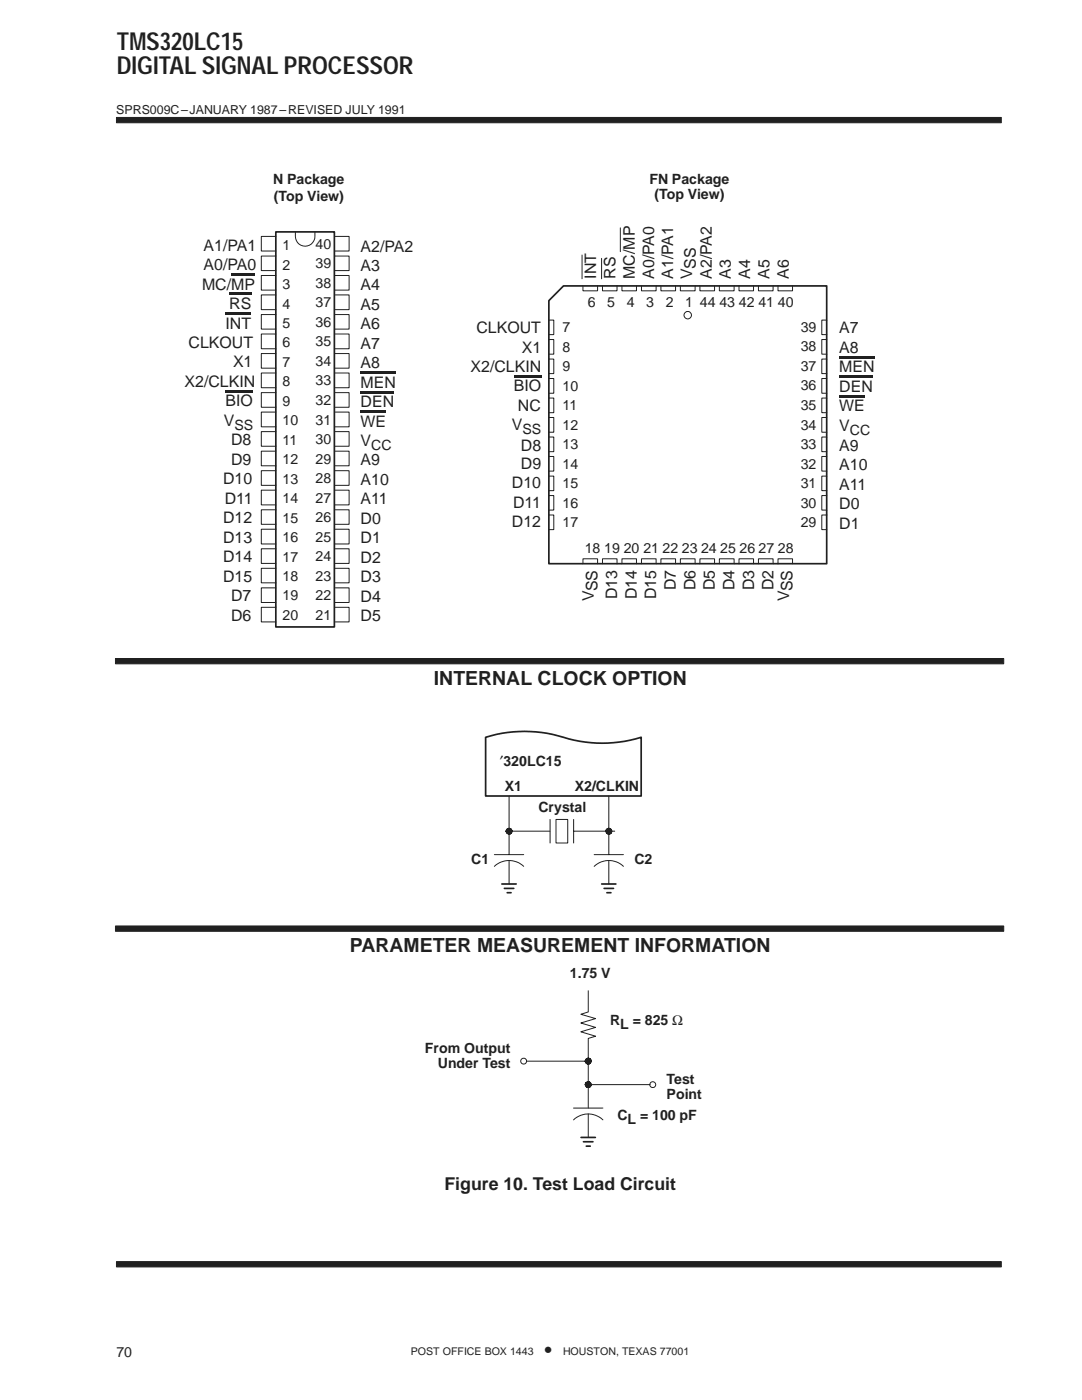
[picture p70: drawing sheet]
<svg xmlns="http://www.w3.org/2000/svg" width="216mm" height="279mm" viewBox="0 0 216 279" stroke-linecap="round" stroke-linejoin="round" font-family="sans-serif">
<defs><g id="words">
<g font-size="4.9" fill="#231f20">
<text x="23.3" y="9.9">TMS320LC15</text>
<text x="23.3" y="14.8">DIGITAL SIGNAL PROCESSOR</text>
</g>
<g font-size="3.9" fill="#231f20">
<text x="86.6" y="136.6">INTERNAL CLOCK OPTION</text>
<text x="69.8" y="190">PARAMETER MEASUREMENT INFORMATION</text>
</g>
<g font-size="3.5" fill="#231f20">
<text x="88.7" y="237.4">Figure 10. Test Load Circuit</text>
<text x="108.6" y="270.4">•</text>
</g>
<g font-size="3.2" fill="#231f20">
<text x="40.6" y="50">A1/PA1</text>
<text x="40.6" y="53.9">A0/PA0</text>
<text x="72" y="50.2">A2/PA2</text>
<text x="40.3" y="57.8">MC/MP</text>
<text x="72" y="54.1">A3</text>
<text x="72" y="58">A4</text>
<text x="119" y="55.6" transform="rotate(-90 119 55.6)">INT</text>
<text x="122.8" y="55.6" transform="rotate(-90 122.8 55.6)">RS</text>
<text x="126.7" y="55.6" transform="rotate(-90 126.7 55.6)">MC/MP</text>
<text x="130.5" y="55.6" transform="rotate(-90 130.5 55.6)">A0/PA0</text>
<text x="134.3" y="55.6" transform="rotate(-90 134.3 55.6)">A1/PA1</text>
<text x="138.1" y="55.6" transform="rotate(-90 138.1 55.6)">VSS</text>
<text x="142" y="55.6" transform="rotate(-90 142 55.6)">A2/PA2</text>
<text x="145.9" y="55.6" transform="rotate(-90 145.9 55.6)">A3</text>
<text x="149.7" y="55.6" transform="rotate(-90 149.7 55.6)">A4</text>
<text x="153.5" y="55.6" transform="rotate(-90 153.5 55.6)">A5</text>
<text x="157.4" y="55.6" transform="rotate(-90 157.4 55.6)">A6</text>
<text x="45" y="65.6">INT</text>
<text x="45.7" y="61.7">RS</text>
<text x="72" y="61.8">A5</text>
<text x="72" y="65.7">A6</text>
<text x="37.6" y="69.5">CLKOUT</text>
<text x="72" y="69.6">A7</text>
<text x="95.1" y="66.5">CLKOUT</text>
<text x="104.1" y="70.4">X1</text>
<text x="167.5" y="66.5">A7</text>
<text x="167.5" y="70.4">A8</text>
<text x="36.8" y="77.2">X2/CLKIN</text>
<text x="46.5" y="73.3">X1</text>
<text x="72" y="73.5">A8</text>
<text x="72" y="77.4">MEN</text>
<text x="93.9" y="74.3">X2/CLKIN</text>
<text x="167.5" y="74.3">MEN</text>
<text x="45" y="81.1">BIO</text>
<text x="72" y="81.3">DEN</text>
<text x="102.5" y="78.1">BIO</text>
<text x="103.4" y="82">NC</text>
<text x="167.5" y="78.2">DEN</text>
<text x="167.5" y="82.1">WE</text>
<text x="44.7" y="85">V</text>
<text x="46.1" y="88.9">D8</text>
<text x="72" y="85.1">WE</text>
<text x="72" y="89">V</text>
<text x="102.1" y="85.8">V</text>
<text x="167.5" y="86">V</text>
<text x="167.5" y="89.9">A9</text>
<text x="46.1" y="92.8">D9</text>
<text x="72" y="92.9">A9</text>
<text x="103.9" y="90.1">D8</text>
<text x="103.9" y="93.6">D9</text>
<text x="167.5" y="93.8">A10</text>
<text x="44.5" y="96.7">D10</text>
<text x="44.9" y="100.6">D11</text>
<text x="72" y="96.8">A10</text>
<text x="72" y="100.7">A11</text>
<text x="102.2" y="97.4">D10</text>
<text x="102.4" y="101.3">D11</text>
<text x="167.5" y="97.7">A11</text>
<text x="167.5" y="101.6">D0</text>
<text x="44.5" y="104.4">D12</text>
<text x="72" y="104.5">D0</text>
<text x="102.2" y="105.2">D12</text>
<text x="167.5" y="105.5">D1</text>
<text x="44.5" y="108.3">D13</text>
<text x="44.5" y="112.2">D14</text>
<text x="72" y="108.4">D1</text>
<text x="72" y="112.3">D2</text>
<text x="44.5" y="116.1">D15</text>
<text x="46.1" y="120">D7</text>
<text x="72" y="116.2">D3</text>
<text x="118.5" y="120" transform="rotate(-90 118.5 120)">VSS</text>
<text x="123.2" y="119.6" transform="rotate(-90 123.2 119.6)">D13</text>
<text x="127.1" y="119.6" transform="rotate(-90 127.1 119.6)">D14</text>
<text x="131" y="119.6" transform="rotate(-90 131 119.6)">D15</text>
<text x="134.9" y="117.8" transform="rotate(-90 134.9 117.8)">D7</text>
<text x="138.8" y="117.8" transform="rotate(-90 138.8 117.8)">D6</text>
<text x="142.7" y="117.8" transform="rotate(-90 142.7 117.8)">D5</text>
<text x="146.6" y="117.8" transform="rotate(-90 146.6 117.8)">D4</text>
<text x="150.5" y="117.8" transform="rotate(-90 150.5 117.8)">D3</text>
<text x="154.4" y="117.8" transform="rotate(-90 154.4 117.8)">D2</text>
<text x="157.4" y="120" transform="rotate(-90 157.4 120)">VSS</text>
<text x="46.1" y="123.9">D6</text>
<text x="72" y="120.1">D4</text>
<text x="72" y="124">D5</text>
</g>
<g font-size="2.8" fill="#231f20">
<text x="54.5" y="36.7">N Package</text>
<text x="54.6" y="40.1">(Top View)</text>
<text x="129.6" y="36.7">FN Package</text>
<text x="130.6" y="39.8">(Top View)</text>
<text x="56.4" y="49.9">1</text>
<text x="56.4" y="53.8">2</text>
<text x="63" y="49.6">40</text>
<text x="63" y="53.5">39</text>
<text x="56.4" y="57.7">3</text>
<text x="63" y="57.4">38</text>
<text x="56.4" y="61.6">4</text>
<text x="56.4" y="65.5">5</text>
<text x="63" y="61.3">37</text>
<text x="63" y="65.2">36</text>
<text x="117.3" y="61.3">6</text>
<text x="121.2" y="61.3">5</text>
<text x="125.1" y="61.3">4</text>
<text x="128.9" y="61.3">3</text>
<text x="132.8" y="61.3">2</text>
<text x="136.7" y="61.3">1</text>
<text x="139.7" y="61.3">44 43 42 41 40</text>
<text x="56.4" y="69.3">6</text>
<text x="63" y="69.1">35</text>
<text x="112.3" y="66.3">7</text>
<text x="112.3" y="70.2">8</text>
<text x="159.8" y="66.2">39</text>
<text x="159.8" y="70.1">38</text>
<text x="56.4" y="73.2">7</text>
<text x="56.4" y="77.1">8</text>
<text x="63" y="73">34</text>
<text x="63" y="76.9">33</text>
<text x="112.3" y="74.1">9</text>
<text x="112.3" y="78">10</text>
<text x="159.8" y="74">37</text>
<text x="159.8" y="77.9">36</text>
<text x="56.4" y="81">9</text>
<text x="63" y="80.8">32</text>
<text x="112.3" y="81.9">11</text>
<text x="159.8" y="81.8">35</text>
<text x="46.8" y="85.8">SS</text>
<text x="56.4" y="84.9">10</text>
<text x="56.4" y="88.8">11</text>
<text x="63" y="84.7">31</text>
<text x="63" y="88.6">30</text>
<text x="74.1" y="89.8">CC</text>
<text x="104.3" y="86.7">SS</text>
<text x="112.3" y="85.8">12</text>
<text x="112.3" y="89.6">13</text>
<text x="159.8" y="85.7">34</text>
<text x="159.8" y="89.6">33</text>
<text x="169.6" y="86.8">CC</text>
<text x="56.4" y="92.7">12</text>
<text x="63" y="92.5">29</text>
<text x="112.3" y="93.5">14</text>
<text x="159.8" y="93.5">32</text>
<text x="56.4" y="96.5">13</text>
<text x="56.4" y="100.4">14</text>
<text x="63" y="96.4">28</text>
<text x="63" y="100.3">27</text>
<text x="112.3" y="97.4">15</text>
<text x="112.3" y="101.3">16</text>
<text x="159.8" y="97.4">31</text>
<text x="159.8" y="101.3">30</text>
<text x="56.4" y="104.3">15</text>
<text x="63" y="104.2">26</text>
<text x="112.3" y="105.2">17</text>
<text x="159.8" y="105.3">29</text>
<text x="56.4" y="108.2">16</text>
<text x="56.4" y="112.1">17</text>
<text x="63" y="108.1">25</text>
<text x="63" y="112">24</text>
<text x="116.7" y="110.4">18 19 20 21 22 23 24 25 26 27 28</text>
<text x="56.4" y="116">18</text>
<text x="56.4" y="119.8">19</text>
<text x="63" y="115.9">23</text>
<text x="63" y="119.8">22</text>
<text x="56.4" y="123.7">20</text>
<text x="63" y="123.7">21</text>
<text x="99.8" y="152.8">′320LC15</text>
<text x="100.7" y="157.8">X1</text>
<text x="107.4" y="162">Crystal</text>
<text x="114.7" y="157.8">X2/CLKIN</text>
<text x="94" y="172.4">C1</text>
<text x="126.6" y="172.4">C2</text>
<text x="113.7" y="195.1">1.75 V</text>
<text x="121.7" y="204.6">RL = 825 Ω</text>
<text x="84.8" y="210.1">From Output</text>
<text x="87.4" y="213.2">Under Test</text>
<text x="133" y="216.2">Test</text>
<text x="133" y="219.4">Point</text>
<text x="123.2" y="223.6">CL = 100 pF</text>
<text x="23.2" y="270.7">70</text>
</g>
<text font-size="2.5" fill="#231f20" x="23.2" y="22.7">SPRS009C–JANUARY 1987–REVISED JULY 1991</text>
<g font-size="2.1" fill="#231f20">
<text x="82" y="270.4">POST OFFICE BOX 1443</text>
<text x="112.3" y="270.4">HOUSTON, TEXAS 77001</text>
</g>
</g></defs>
<g fill="#231f20" stroke="#231f20" stroke-width=".2">
<path d="M23.2 23.4h176.6v1.1h-176.6z" fill-rule="evenodd"/>
<path d="M23.2 251.8h176.6v1h-176.6z" fill-rule="evenodd"/>
<path d="M23 131.4h177.3v1.1h-177.3z" fill-rule="evenodd"/>
<path d="M23 184.8h177.3v1.1h-177.3z" fill-rule="evenodd"/>
</g>
<g fill="none" stroke="#231f20" stroke-width=".2">
<path d="M55 47.2h-2.9v2.9h2.9M55 51.1h-2.9v2.9h2.9M55 55h-2.9v2.9h2.9M55 58.9h-2.9v2.9h2.9M58.9 46.3a2.27 2.27 0 0 0 1.6 2.8 1.93 1.93 0 0 0 2.3-1.9v-.9M66.7 47.2h3v2.9h-3M66.7 51.1h3v2.9h-3M66.7 55h3v2.9h-3M66.7 58.9h3v2.9h-3M116.1 50.9v4.7M116.3 57.1v.9h2.9v-.9M120 51.6v4"/>
<path d="M120.2 57.1v.9h2.9v-.9M123.8 45.5v4.7M124.1 57.1v.9h2.9v-.9M128 57.1v.9h2.9v-.9M131.9 57.1v.9h2.9v-.9M135.8 57.1v.9h2.9v-.9M139.7 57.1v.9h2.9v-.9M143.5 57.1v.9h3v-.9M147.5 57.1v.9h2.9v-.9M151.3 57.1v.9h3v-.9M155.2 57.1v.9h2.9v-.9M55 62.8h-2.9v2.9h2.9"/>
<path d="M55 66.7h-2.9v2.9h2.9M55 70.6h-2.9v2.9h2.9M55 74.4h-2.9v3h2.9M55 78.4h-2.9v2.9h2.9M66.7 62.8h3v2.9h-3M66.7 66.7h3v2.9h-3M66.7 70.6h3v2.9h-3M66.7 74.4h3v3h-3M66.7 78.4h3v2.9h-3M109.5 79.4h1v3h-1M109.5 75.5h1v3h-1M109.5 71.7h1v2.9h-1"/>
<path d="M109.5 67.8h1v2.9h-1M109.5 63.9h1v2.9h-1M165 79.4h-1v3h1M165 75.5h-1v3h1M165 71.7h-1v2.9h1M165 67.8h-1v2.9h1M165 63.9h-1v2.9h1M55 82.2h-2.9v3h2.9M55 86.1h-2.9v3h2.9M55 90h-2.9v3h2.9M55 93.9h-2.9v3h2.9M55 97.8h-2.9v3h2.9"/>
<path d="M66.7 82.2h3v3h-3M66.7 86.1h3v3h-3M66.7 90h3v3h-3M66.7 93.9h3v3h-3M66.7 97.8h3v3h-3M109.5 98.9h1v2.9h-1M109.5 95h1v2.9h-1M109.5 91.1h1v2.9h-1M109.5 87.2h1v2.9h-1M109.5 83.3h1v3h-1M165 98.9h-1v2.9h1M165 95h-1v2.9h1"/>
<path d="M165 91.1h-1v2.9h1M165 87.2h-1v2.9h1M165 83.3h-1v3h1M55 101.7h-2.9v2.9h2.9M55 105.6h-2.9v3h2.9M55 109.5h-2.9v2.9h2.9M55 113.4h-2.9v2.9h2.9M55 117.3h-2.9v2.9h2.9M66.7 101.7h3v2.9h-3M66.7 105.6h3v3h-3M66.7 109.5h3v2.9h-3M66.7 113.4h3v2.9h-3"/>
<path d="M66.7 117.3h3v2.9h-3M109.5 102.8h1v2.9h-1M116.3 112.5v-1h2.9v1M120.2 112.5v-1h2.9v1M124.1 112.5v-1h2.9v1M128 112.5v-1h2.9v1M131.9 112.5v-1h2.9v1M135.8 112.5v-1h2.9v1M139.7 112.5v-1h2.9v1M143.5 112.5v-1h3v1M147.5 112.5v-1h2.9v1M151.3 112.5v-1h3v1"/>
<path d="M155.2 112.5v-1h2.9v1M165 102.8h-1v2.9h1M55 121.2h-2.9v2.9h2.9M66.7 121.2h3v2.9h-3M101.6 158.9v11.7M121.5 158.9v11.7M98.6 172.9a4.3 4.3 0 0 1 5.9 0M98.6 170.6h5.9M101 165.7h.3M101.1 165.6h.2M101.5 165.9h-.5v-.2l.6 .2-.6-.2 .1-.1 .5 .3-.5-.3 .1-.1 .4 .4-.3-.5 .3 .5-.4-.4 .4-.2v.6l-.2-.6 .2 .6-.5 .3 .5-.3h.6h-.6l.5 .1-.5-.1 .5 .3-.5-.3-.4 .4 .2 .2h.2v-.6l.1 .6-.1-.6h8.2M101.6 166.5v-.6v.6"/>
<path d="M101.6 171.7v4.7M101.6 165.8v-.5v.6l.1-.6h-.1v.6h.6h-.5M101.7 165.3v.3M101.9 165.4l.2 .2-.5 .3 .4-.4-.4 .4zM101.9 165.4l-.3 .5 .1-.6 .2 .3h.2M101.9 166.4l-.3-.5-.3 .5 .3-.5v.6l.3-.1-.3-.5 .4 .4 .2-.4-.1-.3-.5 .3 .5-.2-1.1 .2h.6h-.6v.1l.6-.1-.6 .1 .2 .3 .4-.4-.2 .6 .2-.6 .4 .4-.1 .1v-.2h-.2v.3M101.9 165.7h.2M109.8 163.5v4.7M110.9 163.5h2.4v4.7h-2.4zM114.5 165.9h8.2M114.5 163.5v4.7M118.6 172.9a4.2 4.2 0 0 1 5.8 0"/>
<path d="M118.6 170.6h5.8M120.9 165.7h.3M121 165.6l-.1 .3a1.15 1.15 0 0 1 1.1 .3l-.5-.3v-.6v.6l-.2-.6 .2 1.2v-.6l-.6-.2 .6 .2 .5-.3 .1 .3a1.11 1.11 0 0 0-1.1 .3l.1 .1 .4-.4-.3 .5 .3-.5-.2 .6 .2-.6 .4 .4-.4-.4h.6v.1l-.6-.1 .6-.2-.6 .2zM121 165.6h.2M121.5 165.9l.4-.4 .1 .1zM121.5 165.3l-.4 .2 .4 .4 .1 .6-.1-.6h.6h-.6l-.5-.3 .1-.1 .4 .4h-.6v.1l.1 .2 .5-.3-.6 .1 .6-.1h-.6l1.2 .1-.3 .4M121.5 171.7v4.7M121.5 166.5v-.6l.3-.5-.3-.1v.6l.1-.6-.1 .6 .3 .5-.6-1 .3 .5-.4 .4 .5 .2 .2-.3h-.2v.3M121.5 165.3v.5M121.6 165.3v.3h.4M121.8 165.7h.2M121.8 165.4l-.3 .5 .4-.4-.1-.1v.2"/>
<path d="M117.4 197.7v4.3l-1.5 .4 2.9 .9-2.9 .9 2.9 .8-2.9 .9 2.9 .9-1.4 .4v13.9M116.8 216.5h.6l.4-.5h-.1l-.3 .5v-.6l.3 .1v.2h.2l-.5 .3zM116.8 211.6l.6 .2-.3 .5h.1l.2-.5-.2 .5 .2 .1v-.6l-.6 .1 .1 .2 .5-.3-.4 .4-.1-.1 .5-.3-.3 .5-.1-.1 .4-.4v.6l.3-.1v-.2h-.2v.2M116.9 211.5h.2v.1h-.3v.2h.5M116.9 216.2l-.1 .1 .6 .2 .4 .4-.1 .1-.3-.5 .1-.6-.1 .6v-.6v.6l-.2-.6 .2 .6-.3-.5 .3-.1v.6l-.2 .5-.2-.1 .4-.4-.3 .5 .3-.5v.5v-.5l-.6 .1 .6-.1-.5 .3 .5-.3h12.3a.6 .6 0 0 0 .9 .4 .6 .6 0 0 0 0-1 .6 .6 0 0 0-.9 .4v.2M117 211.4l.4 .4zM117.4 211.2v.6zM117.4 211.8l.1 .5zM117.4 211.8l.5 .3zM117.4 211.8l.5 .1zM117.4 216.5l.1 .5-.1-.5 .3 .5v-.2h-.2v.2h-.3l.2-.5v.5zM117.4 216.5h.6z"/>
<path d="M117.4 211.7v-.5v.6l.4-.4-.4 .4h-.6h.6l-.6 .1v-.1h.6l.3-.5-.3 .5v.6v-.6l-.5-.3 .5 .3-.6-.2 .3-.3 .3 .5-.3-.5 .1-.1 .2 .6-.2-.6h.3l-.1 .6 .5-.2 .1 .2h-.6h.6l-.2 .4-.4-.4 .4 .4-.1 .1-.3-.5 .3 .5M117.5 211.8h.5h-12.9M117.5 216.4h.4M117.5 211.2v.3M117.5 215.9v.3M117.6 211.6h.3M117.6 216.3h.3M117.7 211.3v.2h.2l-.4-.3-.1 .6 .5-.3-.5 .3 .5-.2v-.1M117.7 216l-.3 .5-.6-.1 1.1 .2-.5-.1h.6M117.7 217h-.2M117.9 216.2v.1l-.5 .2 .4 .4 .1-.1-.9-.8h.1l.3 .5-.6-.2v.2l.2 .4 .4-.4 .5 .3v-.5l-.5 .2 .4-.5 .1 .2-.5 .3-.5-.3 .1-.2 .4 .5-.5-.3h.2v.1h-.3M114.4 223.5a4.2 4.2 0 0 1 5.9 0"/>
<path d="M114.4 221.1h5.9M117.4 222.3v4.7"/>
<circle cx="137.2" cy="62.9" r=".75"/>
<circle cx="104.5" cy="211.8" r=".59"/>
</g>
<path d="M45.7 58.7h4.5M46.1 54.8h4.8M45 78.1h5.5M45 62.5h5.1M72 74.4h7M72 78.2h6.7M102.5 75.1h5.5M167.5 71.3h7M167.5 75.2h6.7M167.5 79.1h5.1M72 82.1h5.1" fill="none" stroke="#231f20" stroke-width=".4"/>
<path d="M55 46.3h11.7v78.8h-11.7zM112.4 57.1h52.6v55.4h-55.5v-52.5zM96.9 147.1a26.4 26.4 0 0 1 16.6 .4 26.3 26.3 0 0 0 14.4-.4v11.8h-31zM100.1 176.4h2.9M100.6 177.3h1.9M101.2 178.2h.8M120.1 176.4h2.8M120.5 177.3h1.9M121.1 178.2h.8M115.9 227h2.9M116.4 227.9h1.9M117 228.7h.8" fill="none" stroke="#231f20" stroke-width=".34"/>
<use href="#words"/>
</svg>
